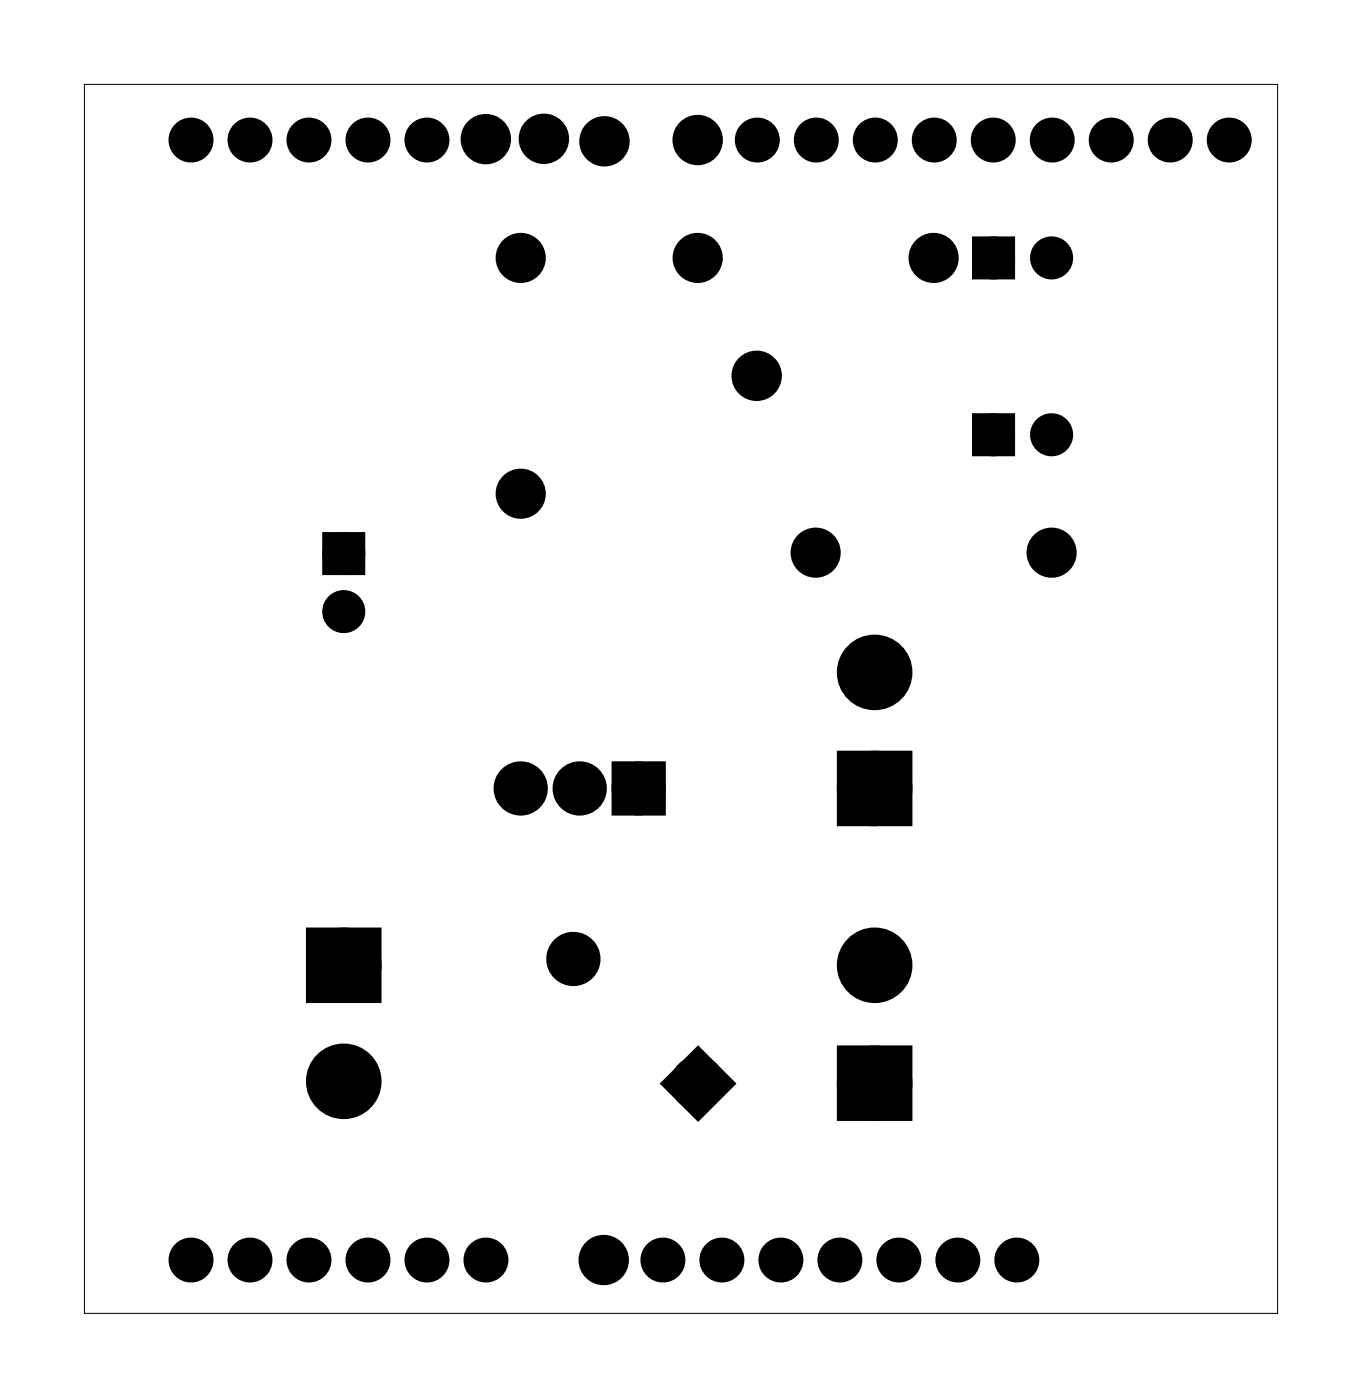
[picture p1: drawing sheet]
<svg xmlns="http://www.w3.org/2000/svg" width="59mm" height="60mm" viewBox="0 0 59 60" stroke-linecap="round" stroke-linejoin="round" font-family="sans-serif">
<path d="M3.6 3.6h51.4v53h-51.4z" fill="none" stroke="#000" stroke-width=".04"/>
<g fill="#000">
<circle cx="8.2" cy="6" r=".66"/>
<circle cx="10.8" cy="6" r=".66"/>
<circle cx="13.3" cy="6" r=".66"/>
<circle cx="15.8" cy="6" r=".66"/>
<circle cx="18.4" cy="6" r=".66"/>
<circle cx="20.9" cy="6" r=".7"/>
<circle cx="20.9" cy="6" r=".66"/>
<circle cx="22.4" cy="11.1" r=".7"/>
<circle cx="23.4" cy="6" r=".7"/>
<circle cx="23.5" cy="6" r=".66"/>
<circle cx="26" cy="6" r=".66"/>
<circle cx="26" cy="6.1" r=".7"/>
<circle cx="30" cy="6" r=".7"/>
<circle cx="30" cy="11.1" r=".7"/>
<circle cx="30.1" cy="6" r=".66"/>
<circle cx="32.6" cy="16.2" r=".7"/>
<circle cx="32.6" cy="6" r=".66"/>
<circle cx="35.1" cy="6" r=".66"/>
<circle cx="37.7" cy="6" r=".66"/>
<circle cx="40.2" cy="11.1" r=".7"/>
<circle cx="40.2" cy="6" r=".66"/>
<circle cx="42.8" cy="6" r=".66"/>
<circle cx="42.8" cy="11.1" r=".6"/>
<circle cx="42.8" cy="18.7" r=".6"/>
<circle cx="45.3" cy="11.1" r=".6"/>
<circle cx="45.3" cy="18.7" r=".6"/>
<circle cx="45.3" cy="6" r=".66"/>
<circle cx="47.8" cy="6" r=".66"/>
<circle cx="50.4" cy="6" r=".66"/>
<circle cx="52.9" cy="6" r=".66"/>
<circle cx="14.8" cy="23.9" r=".6"/>
<circle cx="14.8" cy="26.4" r=".6"/>
<circle cx="22.4" cy="21.3" r=".7"/>
<circle cx="22.4" cy="34" r=".79"/>
<circle cx="25" cy="34" r=".79"/>
<circle cx="27.5" cy="34" r=".79"/>
<circle cx="35.1" cy="23.8" r=".7"/>
<circle cx="37.7" cy="34" r="1"/>
<circle cx="37.7" cy="29" r="1"/>
<circle cx="45.3" cy="23.8" r=".7"/>
<circle cx="8.2" cy="54.3" r=".66"/>
<circle cx="10.8" cy="54.3" r=".66"/>
<circle cx="13.3" cy="54.3" r=".66"/>
<circle cx="14.8" cy="41.6" r="1"/>
<circle cx="14.8" cy="46.6" r="1"/>
<circle cx="15.8" cy="54.3" r=".66"/>
<circle cx="18.4" cy="54.3" r=".66"/>
<circle cx="20.9" cy="54.3" r=".66"/>
<circle cx="24.7" cy="41.3" r=".79"/>
<circle cx="26" cy="54.3" r=".7"/>
<circle cx="26" cy="54.3" r=".66"/>
<circle cx="28.5" cy="54.3" r=".66"/>
<circle cx="30" cy="46.7" r=".79"/>
<circle cx="31.1" cy="54.3" r=".66"/>
<circle cx="33.6" cy="54.3" r=".66"/>
<circle cx="36.2" cy="54.3" r=".66"/>
<circle cx="37.7" cy="46.7" r="1"/>
<circle cx="37.7" cy="41.6" r="1"/>
<circle cx="38.7" cy="54.3" r=".66"/>
<circle cx="41.2" cy="54.3" r=".66"/>
<circle cx="43.8" cy="54.3" r=".66"/>
</g>
<g fill="none" stroke="#000" stroke-width=".76" stroke-linecap="butt">
<path d="M26.7 33.2h1.6v1.6h-1.6zM30.1 45.6l1.1 1.1-1.1 1.1-1.2-1.1z"/>
<circle cx="20.9" cy="6" r=".7"/>
<circle cx="22.4" cy="11.1" r=".7"/>
<circle cx="23.4" cy="6" r=".7"/>
<circle cx="26" cy="6.1" r=".7"/>
<circle cx="30" cy="6" r=".7"/>
<circle cx="30" cy="11.1" r=".7"/>
<circle cx="32.6" cy="16.2" r=".7"/>
<circle cx="40.2" cy="11.1" r=".7"/>
<circle cx="22.4" cy="21.3" r=".7"/>
<circle cx="22.4" cy="34" r=".79"/>
<circle cx="25" cy="34" r=".79"/>
<circle cx="27.5" cy="34" r=".79"/>
<circle cx="35.1" cy="23.8" r=".7"/>
<circle cx="45.3" cy="23.8" r=".7"/>
<circle cx="24.7" cy="41.3" r=".79"/>
<circle cx="26" cy="54.3" r=".7"/>
<circle cx="30" cy="46.7" r=".79"/>
</g>
<path d="M42.2 10.5h1.2v1.2h-1.2zM42.2 18.1h1.2v1.2h-1.2zM14.2 23.3h1.2v1.2h-1.2zM26.7 33.2h1.6v1.6h-1.6zM36.7 33h2v2h-2zM13.8 40.6h2v2h-2zM30.1 45.6l1.1 1.1-1.1 1.1-1.2-1.1zM36.7 45.7h2v2h-2z" fill="#000"/>
<g fill="none" stroke="#000" stroke-width="1.3" stroke-linecap="butt">
<path d="M36.7 33h2v2h-2zM13.8 40.6h2v2h-2zM36.7 45.7h2v2h-2z"/>
<circle cx="37.7" cy="29" r="1"/>
<circle cx="37.7" cy="34" r="1"/>
<circle cx="14.8" cy="41.6" r="1"/>
<circle cx="14.8" cy="46.6" r="1"/>
<circle cx="37.7" cy="41.6" r="1"/>
<circle cx="37.7" cy="46.7" r="1"/>
</g>
<g fill="none" stroke="#000" stroke-width=".61" stroke-linecap="butt">
<circle cx="8.2" cy="6" r=".66"/>
<circle cx="10.8" cy="6" r=".66"/>
<circle cx="13.3" cy="6" r=".66"/>
<circle cx="15.8" cy="6" r=".66"/>
<circle cx="18.4" cy="6" r=".66"/>
<circle cx="20.9" cy="6" r=".66"/>
<circle cx="23.5" cy="6" r=".66"/>
<circle cx="26" cy="6" r=".66"/>
<circle cx="30.1" cy="6" r=".66"/>
<circle cx="32.6" cy="6" r=".66"/>
<circle cx="35.1" cy="6" r=".66"/>
<circle cx="37.7" cy="6" r=".66"/>
<circle cx="40.2" cy="6" r=".66"/>
<circle cx="42.8" cy="6" r=".66"/>
<circle cx="45.3" cy="6" r=".66"/>
<circle cx="47.8" cy="6" r=".66"/>
<circle cx="50.4" cy="6" r=".66"/>
<circle cx="52.9" cy="6" r=".66"/>
<circle cx="8.2" cy="54.3" r=".66"/>
<circle cx="10.8" cy="54.3" r=".66"/>
<circle cx="13.3" cy="54.3" r=".66"/>
<circle cx="15.8" cy="54.3" r=".66"/>
<circle cx="18.4" cy="54.3" r=".66"/>
<circle cx="20.9" cy="54.3" r=".66"/>
<circle cx="26" cy="54.3" r=".66"/>
<circle cx="28.5" cy="54.3" r=".66"/>
<circle cx="31.1" cy="54.3" r=".66"/>
<circle cx="33.6" cy="54.3" r=".66"/>
<circle cx="36.2" cy="54.3" r=".66"/>
<circle cx="38.7" cy="54.3" r=".66"/>
<circle cx="41.2" cy="54.3" r=".66"/>
<circle cx="43.8" cy="54.3" r=".66"/>
</g>
<g fill="none" stroke="#000" stroke-width=".65" stroke-linecap="butt">
<path d="M42.2 10.5h1.2v1.2h-1.2zM42.2 18.1h1.2v1.2h-1.2zM14.2 23.3h1.2v1.2h-1.2z"/>
<circle cx="42.8" cy="11.1" r=".6"/>
<circle cx="42.8" cy="18.7" r=".6"/>
<circle cx="45.3" cy="11.1" r=".6"/>
<circle cx="45.3" cy="18.7" r=".6"/>
<circle cx="14.8" cy="23.9" r=".6"/>
<circle cx="14.8" cy="26.4" r=".6"/>
</g>
</svg>
